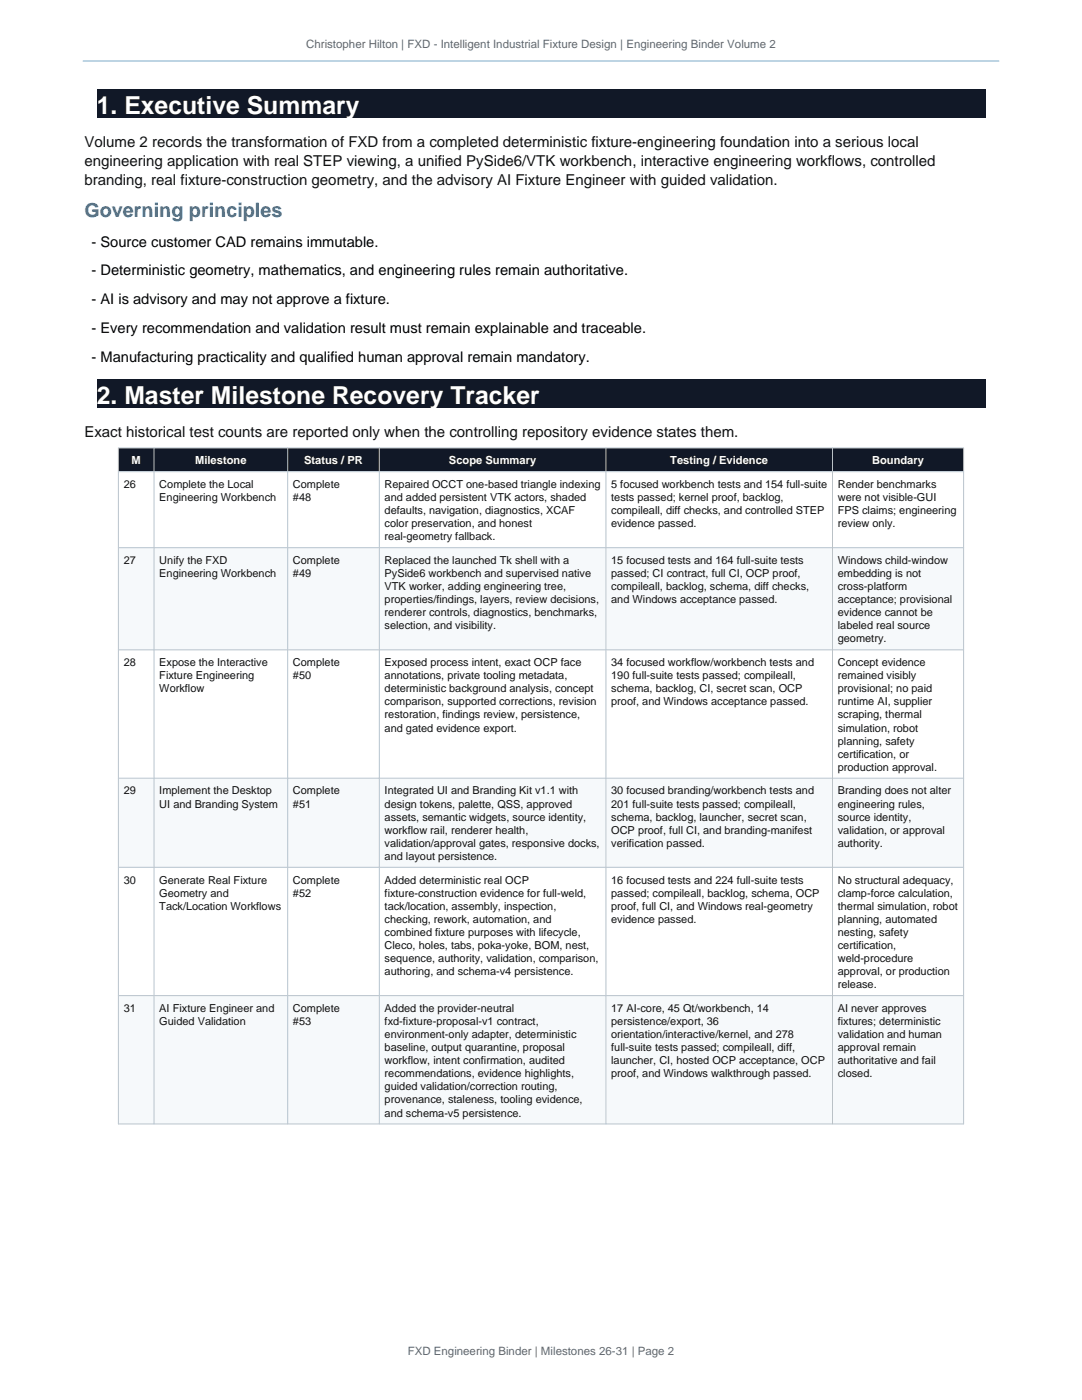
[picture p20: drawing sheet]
<svg xmlns="http://www.w3.org/2000/svg" width="216mm" height="279mm" viewBox="0 0 216 279" stroke-linecap="round" stroke-linejoin="round" font-family="sans-serif">
<defs><g id="words">
<g font-size="4.9" fill="#fff">
<text x="19.3" y="22.8">1. Executive Summary</text>
<text x="19.3" y="80.7">2. Master Milestone Recovery Tracker</text>
</g>
<text font-size="4" fill="#1878b8" x="16.8" y="43.4">Governing principles</text>
<g font-size="3" fill="#111">
<text x="16.8" y="29.3">Volume 2 records the transformation of FXD from a completed deterministic fixture-engineering foundation into a serious local</text>
<text x="16.8" y="33.1">engineering application with real STEP viewing, a unified PySide6/VTK workbench, interactive engineering workflows, controlled</text>
<text x="16.8" y="36.9">branding, real fixture-construction geometry, and the advisory AI Fixture Engineer with guided validation.</text>
<text x="16.8" y="87.2">Exact historical test counts are reported only when the controlling repository evidence states them.</text>
</g>
<g font-size="2.9">
<text x="18.3" y="49.2">- Source customer CAD remains immutable.</text>
<text x="18.3" y="55">- Deterministic geometry, mathematics, and engineering rules remain authoritative.</text>
<text x="18.3" y="60.7">- AI is advisory and may not approve a fixture.</text>
<text x="18.3" y="66.5">- Every recommendation and validation result must remain explainable and traceable.</text>
<text x="18.3" y="72.2">- Manufacturing practicality and qualified human approval remain mandatory.</text>
</g>
<g font-size="2.3" fill="#5b6775">
<text x="61.1" y="9.7">Christopher Hilton | FXD - Intelligent Industrial Fixture Design | Engineering Binder Volume 2</text>
<text x="81.4" y="270.5">FXD Engineering Binder | Milestones 26-31 | Page 2</text>
</g>
<g font-size="2.2" fill="#fff">
<text x="26.3" y="92.7">M</text>
<text x="38.9" y="92.7">Milestone</text>
<text x="60.7" y="92.7">Status / PR</text>
<text x="89.6" y="92.7">Scope Summary</text>
<text x="133.8" y="92.7">Testing / Evidence</text>
<text x="174" y="92.7">Boundary</text>
</g>
<g font-size="2.2" fill="#111">
<text x="24.7" y="97.4">26</text>
<text x="31.8" y="97.4">Complete the Local</text>
<text x="31.8" y="100">Engineering Workbench</text>
<text x="58.5" y="97.4">Complete</text>
<text x="58.5" y="100">#48</text>
<text x="76.8" y="97.4">Repaired OCCT one-based triangle indexing</text>
<text x="76.8" y="100">and added persistent VTK actors, shaded</text>
<text x="122" y="97.4">5 focused workbench tests and 154 full-suite</text>
<text x="122" y="100">tests passed; kernel proof, backlog,</text>
<text x="167.2" y="97.4">Render benchmarks</text>
<text x="167.2" y="100">were not visible-GUI</text>
<text x="76.8" y="102.6">defaults, navigation, diagnostics, XCAF</text>
<text x="76.8" y="105.2">color preservation, and honest</text>
<text x="76.8" y="107.8">real-geometry fallback.</text>
<text x="122" y="102.6">compileall, diff checks, and controlled STEP</text>
<text x="122" y="105.2">evidence passed.</text>
<text x="167.2" y="102.6">FPS claims; engineering</text>
<text x="167.2" y="105.2">review only.</text>
<text x="24.7" y="112.6">27</text>
<text x="31.8" y="112.6">Unify the FXD</text>
<text x="58.5" y="112.6">Complete</text>
<text x="76.8" y="112.6">Replaced the launched Tk shell with a</text>
<text x="122" y="112.6">15 focused tests and 164 full-suite tests</text>
<text x="167.2" y="112.6">Windows child-window</text>
<text x="31.8" y="115.2">Engineering Workbench</text>
<text x="58.5" y="115.2">#49</text>
<text x="76.8" y="115.2">PySide6 workbench and supervised native</text>
<text x="76.8" y="117.8">VTK worker, adding engineering tree,</text>
<text x="122" y="115.2">passed; CI contract, full CI, OCP proof,</text>
<text x="122" y="117.8">compileall, backlog, schema, diff checks,</text>
<text x="167.2" y="115.2">embedding is not</text>
<text x="167.2" y="117.8">cross-platform</text>
<text x="76.8" y="120.4">properties/findings, layers, review decisions,</text>
<text x="76.8" y="123">renderer controls, diagnostics, benchmarks,</text>
<text x="76.8" y="125.6">selection, and visibility.</text>
<text x="122" y="120.4">and Windows acceptance passed.</text>
<text x="167.2" y="120.4">acceptance; provisional</text>
<text x="167.2" y="123">evidence cannot be</text>
<text x="167.2" y="125.6">labeled real source</text>
<text x="167.2" y="128.2">geometry.</text>
<text x="24.7" y="132.9">28</text>
<text x="31.8" y="132.9">Expose the Interactive</text>
<text x="31.8" y="135.6">Fixture Engineering</text>
<text x="58.5" y="132.9">Complete</text>
<text x="58.5" y="135.6">#50</text>
<text x="76.8" y="132.9">Exposed process intent, exact OCP face</text>
<text x="76.8" y="135.6">annotations, private tooling metadata,</text>
<text x="122" y="132.9">34 focused workflow/workbench tests and</text>
<text x="122" y="135.6">190 full-suite tests passed; compileall,</text>
<text x="167.2" y="132.9">Concept evidence</text>
<text x="167.2" y="135.6">remained visibly</text>
<text x="31.8" y="138.2">Workflow</text>
<text x="76.8" y="138.2">deterministic background analysis, concept</text>
<text x="76.8" y="140.8">comparison, supported corrections, revision</text>
<text x="76.8" y="143.4">restoration, findings review, persistence,</text>
<text x="122" y="138.2">schema, backlog, CI, secret scan, OCP</text>
<text x="122" y="140.8">proof, and Windows acceptance passed.</text>
<text x="167.2" y="138.2">provisional; no paid</text>
<text x="167.2" y="140.8">runtime AI, supplier</text>
<text x="167.2" y="143.4">scraping, thermal</text>
<text x="76.8" y="146">and gated evidence export.</text>
<text x="167.2" y="146">simulation, robot</text>
<text x="167.2" y="148.6">planning, safety</text>
<text x="167.2" y="151.2">certification, or</text>
<text x="167.2" y="153.8">production approval.</text>
<text x="24.7" y="158.6">29</text>
<text x="31.8" y="158.6">Implement the Desktop</text>
<text x="31.8" y="161.2">UI and Branding System</text>
<text x="58.5" y="158.6">Complete</text>
<text x="58.5" y="161.2">#51</text>
<text x="76.8" y="158.6">Integrated UI and Branding Kit v1.1 with</text>
<text x="76.8" y="161.2">design tokens, palette, QSS, approved</text>
<text x="122" y="158.6">30 focused branding/workbench tests and</text>
<text x="122" y="161.2">201 full-suite tests passed; compileall,</text>
<text x="167.2" y="158.6">Branding does not alter</text>
<text x="167.2" y="161.2">engineering rules,</text>
<text x="76.8" y="163.8">assets, semantic widgets, source identity,</text>
<text x="76.8" y="166.4">workflow rail, renderer health,</text>
<text x="122" y="163.8">schema, backlog, launcher, secret scan,</text>
<text x="122" y="166.4">OCP proof, full CI, and branding-manifest</text>
<text x="167.2" y="163.8">source identity,</text>
<text x="167.2" y="166.4">validation, or approval</text>
<text x="76.8" y="169">validation/approval gates, responsive docks,</text>
<text x="76.8" y="171.6">and layout persistence.</text>
<text x="122" y="169">verification passed.</text>
<text x="167.2" y="169">authority.</text>
<text x="24.7" y="176.3">30</text>
<text x="31.8" y="176.3">Generate Real Fixture</text>
<text x="31.8" y="178.9">Geometry and</text>
<text x="58.5" y="176.3">Complete</text>
<text x="58.5" y="178.9">#52</text>
<text x="76.8" y="176.3">Added deterministic real OCP</text>
<text x="76.8" y="178.9">fixture-construction evidence for full-weld,</text>
<text x="122" y="176.3">16 focused tests and 224 full-suite tests</text>
<text x="122" y="178.9">passed; compileall, backlog, schema, OCP</text>
<text x="167.2" y="176.3">No structural adequacy,</text>
<text x="167.2" y="178.9">clamp-force calculation,</text>
<text x="31.8" y="181.6">Tack/Location Workflows</text>
<text x="76.8" y="181.6">tack/location, assembly, inspection,</text>
<text x="76.8" y="184.2">checking, rework, automation, and</text>
<text x="122" y="181.6">proof, full CI, and Windows real-geometry</text>
<text x="122" y="184.2">evidence passed.</text>
<text x="167.2" y="181.6">thermal simulation, robot</text>
<text x="167.2" y="184.2">planning, automated</text>
<text x="76.8" y="186.8">combined fixture purposes with lifecycle,</text>
<text x="76.8" y="189.4">Cleco, holes, tabs, poka-yoke, BOM, nest,</text>
<text x="76.8" y="192">sequence, authority, validation, comparison,</text>
<text x="167.2" y="186.8">nesting, safety</text>
<text x="167.2" y="189.4">certification,</text>
<text x="167.2" y="192">weld-procedure</text>
<text x="76.8" y="194.6">authoring, and schema-v4 persistence.</text>
<text x="167.2" y="194.6">approval, or production</text>
<text x="167.2" y="197.2">release.</text>
<text x="24.7" y="201.9">31</text>
<text x="31.8" y="201.9">AI Fixture Engineer and</text>
<text x="58.5" y="201.9">Complete</text>
<text x="76.8" y="201.9">Added the provider-neutral</text>
<text x="122" y="201.9">17 AI-core, 45 Qt/workbench, 14</text>
<text x="167.2" y="201.9">AI never approves</text>
<text x="31.8" y="204.6">Guided Validation</text>
<text x="58.5" y="204.6">#53</text>
<text x="76.8" y="204.6">fxd-fixture-proposal-v1 contract,</text>
<text x="76.8" y="207.2">environment-only adapter, deterministic</text>
<text x="76.8" y="209.8">baseline, output quarantine, proposal</text>
<text x="122" y="204.6">persistence/export, 36</text>
<text x="122" y="207.2">orientation/interactive/kernel, and 278</text>
<text x="122" y="209.8">full-suite tests passed; compileall, diff,</text>
<text x="167.2" y="204.6">fixtures; deterministic</text>
<text x="167.2" y="207.2">validation and human</text>
<text x="167.2" y="209.8">approval remain</text>
<text x="76.8" y="212.4">workflow, intent confirmation, audited</text>
<text x="76.8" y="215">recommendations, evidence highlights,</text>
<text x="122" y="212.4">launcher, CI, hosted OCP acceptance, OCP</text>
<text x="122" y="215">proof, and Windows walkthrough passed.</text>
<text x="167.2" y="212.4">authoritative and fail</text>
<text x="167.2" y="215">closed.</text>
<text x="76.8" y="217.6">guided validation/correction routing,</text>
<text x="76.8" y="220.2">provenance, staleness, tooling evidence,</text>
<text x="76.8" y="222.8">and schema-v5 persistence.</text>
</g>
</g></defs>
<path d="M16.5 12.2h182.9" fill="none" stroke="#7db3d5" stroke-width=".21"/>
<g fill="#111827">
<path d="M19.3 17.9h177.3v5.6h-177.3z" fill-rule="evenodd"/>
<path d="M19.3 75.8h177.3v5.6h-177.3z" fill-rule="evenodd"/>
<path d="M23.6 89.4h168.7v4.7h-168.7z" fill-rule="evenodd"/>
</g>
<path d="M23.6 94.1h168.7v15.2h-168.7z" fill-rule="evenodd" fill="#fff"/>
<path d="M23.6 109.3h168.7v20.4h-168.7z" fill-rule="evenodd" fill="#f6f9fb"/>
<path d="M23.6 129.7h168.7v25.6h-168.7z" fill-rule="evenodd" fill="#fff"/>
<path d="M23.6 155.3h168.7v17.8h-168.7z" fill-rule="evenodd" fill="#f6f9fb"/>
<path d="M23.6 173.1h168.7v25.6h-168.7z" fill-rule="evenodd" fill="#fff"/>
<path d="M23.6 198.7h168.7v25.6h-168.7z" fill-rule="evenodd" fill="#f6f9fb"/>
<path d="M23.6 89.4h168.7v134.9h-168.7zM23.6 94.1h168.7M30.7 89.4v134.9M57.4 89.4v134.9M75.7 89.4v134.9M120.9 89.4v134.9M166.1 89.4v134.9M23.6 109.3h168.7M23.6 129.7h168.7M23.6 155.3h168.7M23.6 173.1h168.7M23.6 198.7h168.7" fill="none" stroke="#b7c4cf" stroke-width=".2"/>
<use href="#words"/>
</svg>
